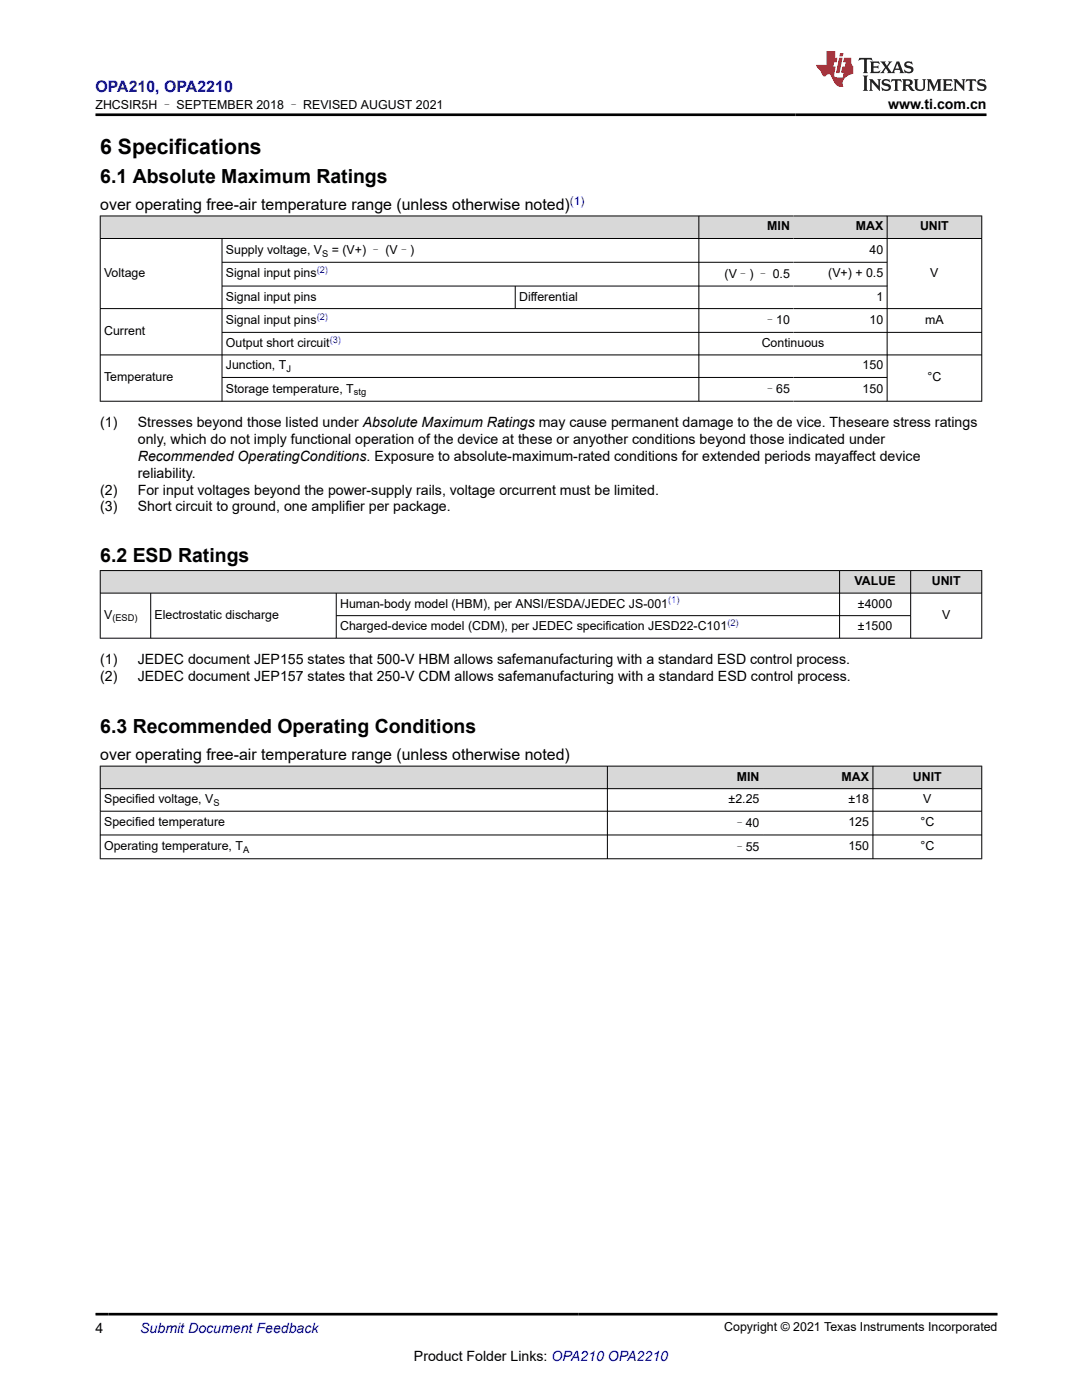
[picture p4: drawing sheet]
<svg xmlns="http://www.w3.org/2000/svg" width="216mm" height="279mm" viewBox="0 0 216 279" stroke-linecap="round" stroke-linejoin="round" font-family="sans-serif">
<defs><g id="words">
<text font-size="4.2" x="20" y="30.7">6 Specifications</text>
<g font-size="3.9">
<text x="20" y="36.5">6.1 Absolute Maximum Ratings</text>
<text x="20" y="112.2">6.2 ESD Ratings</text>
<text x="20" y="146.3">6.3 Recommended Operating Conditions</text>
</g>
<text font-size="3.2" fill="#00f" x="19" y="18.3">OPA210, OPA2210</text>
<g font-size="3.2">
<text x="20" y="42">over operating free-air temperature range (unless otherwise noted)</text>
<text x="20" y="151.8">over operating free-air temperature range (unless otherwise noted)</text>
</g>
<g font-size="2.8">
<text x="177.2" y="21.7">www.ti.com.cn</text>
<text x="20" y="85.1">(1)</text>
<text x="27.5" y="85.1">Stresses beyond those listed under Absolute Maximum Ratings may cause permanent damage to the de vice. Theseare stress ratings</text>
<text x="27.5" y="88.5">only, which do not imply functional operation of the device at these or anyother conditions beyond those indicated under</text>
<text x="27.5" y="91.9">Recommended OperatingConditions. Exposure to absolute-maximum-rated conditions for extended periods mayaffect device</text>
<text x="27.5" y="95.3">reliability.</text>
<text x="20" y="98.7">(2)</text>
<text x="27.5" y="98.7">For input voltages beyond the power-supply rails, voltage orcurrent must be limited.</text>
<text x="20" y="102.1">(3)</text>
<text x="27.5" y="102.1">Short circuit to ground, one amplifier per package.</text>
<text x="20" y="132.4">(1)</text>
<text x="20" y="135.8">(2)</text>
<text x="27.5" y="132.4">JEDEC document JEP155 states that 500-V HBM allows safemanufacturing with a standard ESD control process.</text>
<text x="27.5" y="135.8">JEDEC document JEP157 states that 250-V CDM allows safemanufacturing with a standard ESD control process.</text>
<text x="19" y="266">4</text>
<text x="82.6" y="271.7">Product Folder Links: OPA210 OPA2210</text>
</g>
<text font-size="2.8" fill="#00f" x="28" y="266">Submit Document Feedback</text>
<g font-size="2.5">
<text x="19" y="21.8">ZHCSIR5H – SEPTEMBER 2018 – REVISED AUGUST 2021</text>
<text x="153.1" y="46">MIN</text>
<text x="170.8" y="46">MAX</text>
<text x="183.6" y="46">UNIT</text>
<text x="45.1" y="50.7">Supply voltage, V</text>
<text x="66.2" y="50.7">= (V+) – (V–)</text>
<text x="173.5" y="50.6">40</text>
<text x="20.8" y="55.2">Voltage</text>
<text x="45.1" y="55.4">Signal input pins</text>
<text x="45.1" y="60">Signal input pins</text>
<text x="103.6" y="60">Differential</text>
<text x="144.6" y="55.5">(V–) – 0.5</text>
<text x="165.3" y="55.4">(V+) + 0.5</text>
<text x="174.9" y="60">1</text>
<text x="185.6" y="55.2">V</text>
<text x="45.1" y="64.6">Signal input pins</text>
<text x="152.4" y="64.7">–10</text>
<text x="173.5" y="64.6">10</text>
<text x="184.6" y="64.6">mA</text>
<text x="20.8" y="66.8">Current</text>
<text x="45.1" y="69.2">Output short circuit</text>
<text x="152" y="69.2">Continuous</text>
<text x="20.8" y="76.1">Temperature</text>
<text x="45.1" y="73.7">Junction, T</text>
<text x="172.1" y="73.7">150</text>
<text x="185.1" y="76.1">°C</text>
<text x="45.1" y="78.3">Storage temperature, T</text>
<text x="152.4" y="78.5">–65</text>
<text x="172.1" y="78.3">150</text>
<text x="170.5" y="116.8">VALUE</text>
<text x="185.9" y="116.8">UNIT</text>
<text x="20.8" y="123.5">V</text>
<text x="30.8" y="123.5">Electrostatic discharge</text>
<text x="67.9" y="121.3">Human-body model (HBM), per ANSI/ESDA/JEDEC JS-001</text>
<text x="67.9" y="125.8">Charged-device model (CDM), per JEDEC specification JESD22-C101</text>
<text x="171.2" y="121.3">±4000</text>
<text x="171.2" y="125.8">±1500</text>
<text x="188" y="123.5">V</text>
<text x="147" y="155.8">MIN</text>
<text x="167.9" y="155.8">MAX</text>
<text x="182.2" y="155.8">UNIT</text>
<text x="20.8" y="160.3">Specified voltage, V</text>
<text x="145.4" y="160.3">±2.25</text>
<text x="169.3" y="160.3">±18</text>
<text x="184.2" y="160.3">V</text>
<text x="20.8" y="164.9">Specified temperature</text>
<text x="146.3" y="165">–40</text>
<text x="169.3" y="164.9">125</text>
<text x="183.7" y="164.9">°C</text>
<text x="20.8" y="169.7">Operating temperature, T</text>
<text x="146.3" y="169.8">–55</text>
<text x="169.3" y="169.7">150</text>
<text x="183.7" y="169.7">°C</text>
<text x="144.5" y="265.7">Copyright © 2021 Texas Instruments Incorporated</text>
</g>
<text font-size="2.4" fill="#00f" x="113.7" y="40.9">(1)</text>
<g font-size="1.9">
<text x="64.3" y="51.2">S</text>
<text x="57.1" y="74.2">J</text>
<text x="70.6" y="78.8">stg</text>
<text x="22.4" y="124">(ESD)</text>
<text x="42.6" y="160.8">S</text>
<text x="48.5" y="170.1">A</text>
</g>
<g font-size="1.9" fill="#00f">
<text x="63.2" y="54.5">(2)</text>
<text x="63.2" y="63.8">(2)</text>
<text x="65.8" y="68.4">(3)</text>
<text x="133.3" y="120.4">(1)</text>
<text x="145.1" y="124.9">(2)</text>
</g>
</g></defs>
<g fill="#d8d8d8">
<path d="M20 43.1h175.9v4.5h-175.9z" fill-rule="evenodd"/>
<path d="M20.1 43.2h119.3v4.3h-119.3z" fill-rule="evenodd"/>
<path d="M139.5 43.2h18.8v4.3h-18.8z" fill-rule="evenodd"/>
<path d="M158.3 43.2h18.7v4.3h-18.7z" fill-rule="evenodd"/>
<path d="M177.1 43.2h18.7v4.3h-18.7z" fill-rule="evenodd"/>
</g>
<g fill="none" stroke="#000" stroke-width=".2">
<path d="M19.9 43.1h176.1M19.9 47.6h176.1M20 43v37.1M44.3 47.6v32.5M44.3 52.3h132.8M44.3 57.1h132.8M102.8 57.1v4.5M139.4 43v37.1M177 43v37.1M195.9 43v37.1M19.9 61.6h176.1M44.3 66.3h151.7"/>
<path d="M44.3 75.3h132.8M196 70.8h-176.1M19.9 80.1h176.1"/>
</g>
<g fill="#d8d8d8">
<path d="M20 113.9h175.9v4.5h-175.9z" fill-rule="evenodd"/>
<path d="M20.1 113.9h147.4v4.4h-147.4z" fill-rule="evenodd"/>
<path d="M167.6 113.9h14.1v4.4h-14.1z" fill-rule="evenodd"/>
<path d="M181.8 113.9h14v4.4h-14z" fill-rule="evenodd"/>
</g>
<path d="M19.9 113.9h176.1M19.9 118.4h176.1M20 113.8v13.6M30.1 118.4v9M67.1 118.4v9M167.5 113.8v13.6M181.7 113.8v13.6M195.9 113.8v13.6M19.9 127.4h176.1M67.1 122.9h114.7" fill="none" stroke="#000" stroke-width=".2"/>
<g fill="#d8d8d8">
<path d="M20 152.9h175.9v4.5h-175.9z" fill-rule="evenodd"/>
<path d="M20.1 153h101v4.3h-101z" fill-rule="evenodd"/>
<path d="M121.3 153h31v4.3h-31z" fill-rule="evenodd"/>
<path d="M152.3 153h21.8v4.3h-21.8z" fill-rule="evenodd"/>
<path d="M174.2 153h21.6v4.3h-21.6z" fill-rule="evenodd"/>
</g>
<path d="M19.9 152.9h176.1M19.9 157.4h176.1M20 152.8v18.6M121.2 152.8v18.6M174.2 152.8v18.6M195.9 152.8v18.6M19.9 161.9h176.1M19.9 166.6h176.1M19.9 171.4h176.1" fill="none" stroke="#000" stroke-width=".2"/>
<path d="M171.5 11.6l-.2 .5 .5-.2h.6v.1v2.2l-.2 .4h1l-.2-.4v-2.2v-.1h.5l.5 .2-.1-.5zM173.6 12.3l.2 .4v1.5l-.2 .4h1.9l.1-.6a1.08 1.08 0 0 1-1.3 .2v-.7h.6l.4 .2v-.7l-.4 .2h-.6v-.5l.2-.2a1 1 0 0 1 1 .3l-.1-.5zM175.7 12.3l.9 1.1-1 1.2h.9l-.2-.2 .5-.8 .4 .8-.2 .2h1.6l-.2-.2 .2-.5h.9l.1 .5-.1 .2h.9l-.2-.3-.8-2h-.5l-.9 2.2-.9-1.1 .9-1.1h-.8l.2 .2-.4 .6-.4-.6 .2-.2zM179 12.7l.4 1h-.7zM180.7 12.4a.65 .65 0 0 0-.2 .7 .65 .65 0 0 0 .6 .5l.6 .1 .1 .3a.79 .79 0 0 1-.7 .4 .79 .79 0 0 1-.7-.5l.1 .7 .2-.1a.93 .93 0 0 0 1.1 .1 .93 .93 0 0 0 .4-1 1.46 1.46 0 0 0-1.2-.6l-.1-.3a1.09 1.09 0 0 1 1.2 .2l-.2-.6-.1 .1-.5-.2zM172.2 15.1l.2 .4v2.2l-.2 .4h1l-.2-.4v-2.2l.2-.4zM173.4 15.8l.2 .4v1.5l-.2 .4h.8l-.3-.4 .1-1.3 1.6 1.8v-2l.2-.4h-.7l.1 .2 .1 1.1-1.2-1.3zM176.2 15.9a.65 .65 0 0 0-.2 .8 .65 .65 0 0 0 .6 .4l.6 .2 .1 .2a.79 .79 0 0 1-.7 .4 .79 .79 0 0 1-.7-.5l.1 .7 .2-.1a.93 .93 0 0 0 1.1 .1 .93 .93 0 0 0 .4-.9 1.46 1.46 0 0 0-1.2-.6l-.1-.4a1.09 1.09 0 0 1 1.2 .2l-.1-.6-.2 .1-.5-.1zM177.9 15.8l-.1 .6a.63 .63 0 0 1 .8-.3v1.6l-.3 .4h1l-.2-.4v-1.6a.66 .66 0 0 1 .8 .3l-.1-.6zM180 15.8l.2 .4v1.5l-.2 .4h1l-.2-.2-.1-.7h.5l.1 .2a.79 .79 0 0 0 1.2 .6l-1-.9a.61 .61 0 0 0 .6-.6 .61 .61 0 0 0-.5-.7zM180.8 16.1h.1a.47 .47 0 0 1 .5 .1 .47 .47 0 0 1 .1 .5l-.1 .1-.7 .1zM182.3 15.8l.2 .2a2.27 2.27 0 0 0 .4 2 1.04 1.04 0 0 0 1.7-.7v-1.3l.2-.2h-.8l.2 .4v1.1a.6 .6 0 0 1-.6 .6 .6 .6 0 0 1-.6-.6v-1.1l.3-.4zM184.9 15.8l.2 .4v1.5l-.2 .4h.8l-.3-.4v-1.4l.9 1.9 .9-1.9v1.4l-.3 .4h1l-.2-.4v-1.5l.2-.4h-.8l-.7 1.5-.6-1.5zM188.1 15.8l.2 .4v1.5l-.2 .4h1.9l.1-.6a1.09 1.09 0 0 1-1.3 .2v-.7h.6l.4 .2v-.6l-.4 .2h-.6v-.6l.2-.1a1.01 1.01 0 0 1 1 .3l-.1-.6zM190.2 15.8l.3 .4v1.5l-.3 .4h.8l-.2-.4v-1.3l1.6 1.8v-2l.2-.4h-.7l.2 .2v1.1l-1.2-1.3zM192.8 15.8l-.1 .6a.63 .63 0 0 1 .8-.3v1.6l-.3 .4h1l-.2-.4v-1.6a.66 .66 0 0 1 .8 .3l-.1-.6zM195.2 15.9a.65 .65 0 0 0-.2 .8 .65 .65 0 0 0 .6 .4l.6 .2 .2 .2a.79 .79 0 0 1-.7 .4 .79 .79 0 0 1-.7-.5l.1 .7 .2-.1a.93 .93 0 0 0 1 .1 .93 .93 0 0 0 .5-.9 1.46 1.46 0 0 0-1.3-.6v-.4a1.09 1.09 0 0 1 1.2 .2l-.2-.6-.2 .1-.5-.1z" fill="#231f20"/>
<path d="M164.9 10.2v2.8h-2l.1 .3 .8 1a.95 .95 0 0 0 1 .9 .59 .59 0 0 1 .5-.4 .59 .59 0 0 1 .5 .4l.4 .7a1.59 1.59 0 0 0 2.1 1.4 1.61 1.61 0 0 1 1-2.3l1-.3-.1-1.5a1.59 1.59 0 0 1-.3-1.7h-1.5l-.2 .9h.6l-.2 .9h-.5l-.2 1v.2l.4 .1-.1 .9h-.7a.73 .73 0 0 1-1-.7l.3-1.5h-.5l.1-.9h.5l.2-.9h-.5v-1.3zM167.4 11.5l-.6 3.1h.7l.6-3.1zM167.6 10.6l-.1 .6h.7l.1-.6z" fill="#ed1c24"/>
<path d="M19 22.9h177.8M19 262.3h180" fill="none" stroke="#000" stroke-width=".53"/>
<use href="#words"/>
</svg>
